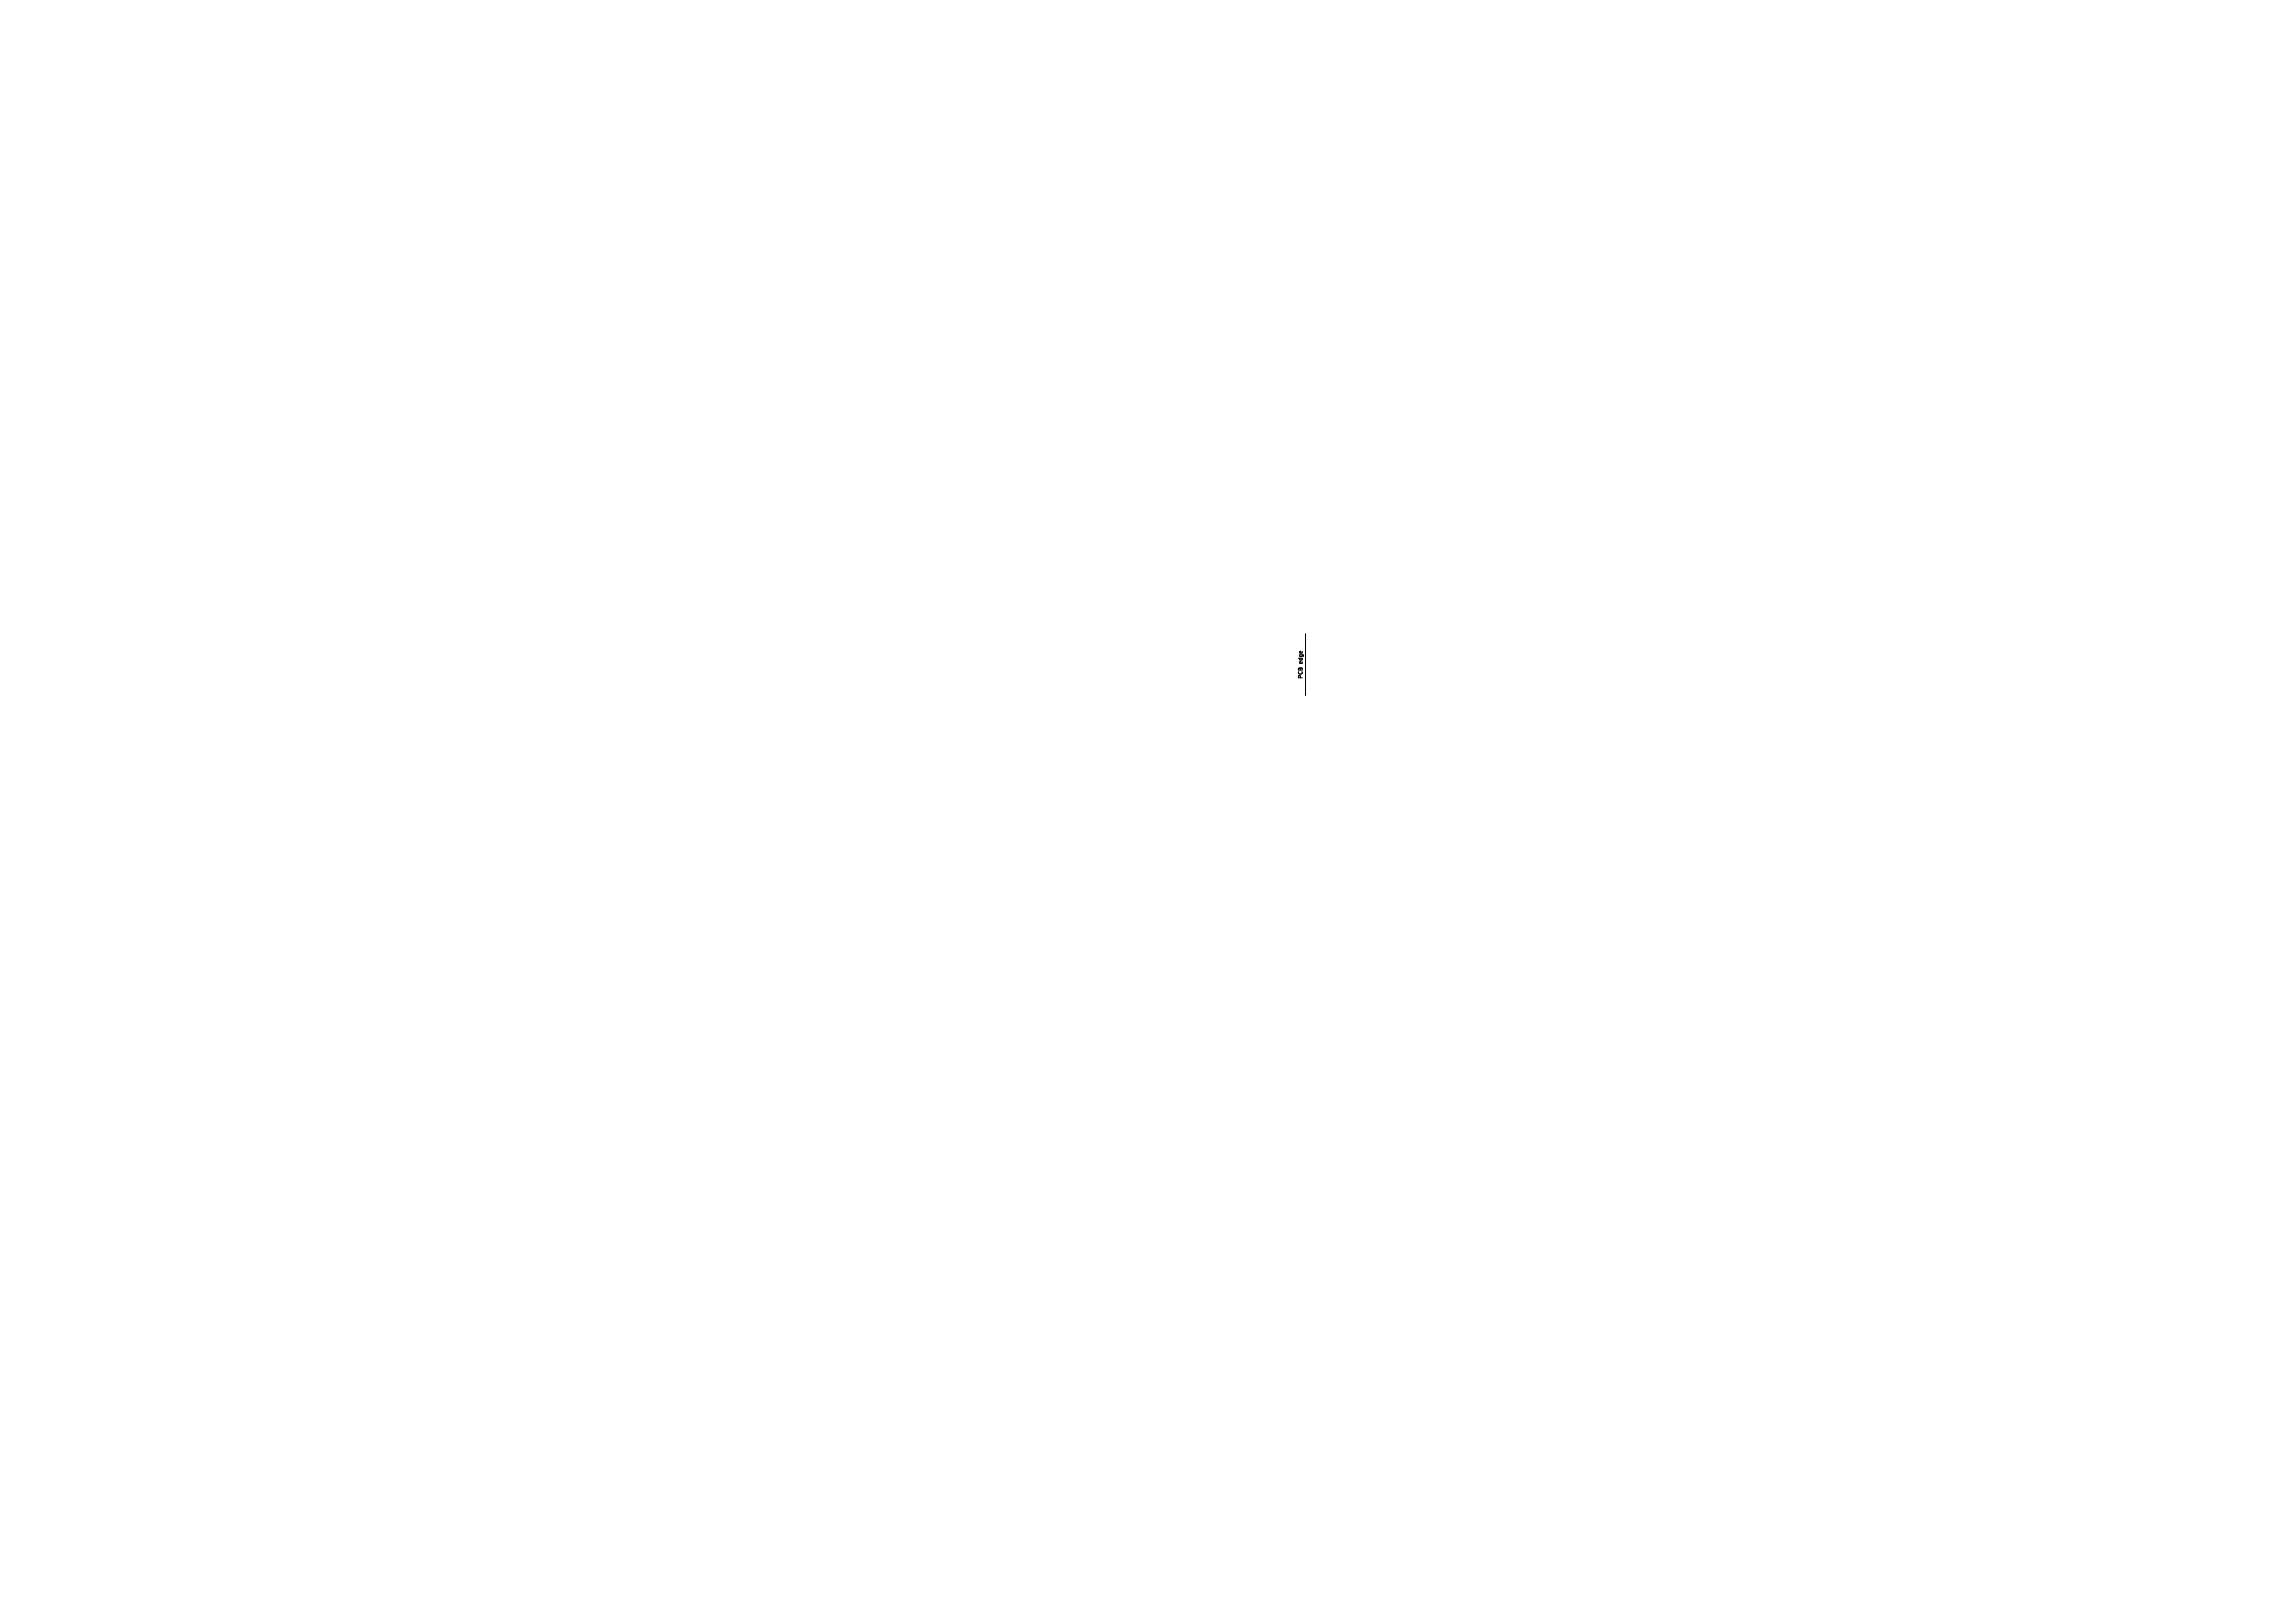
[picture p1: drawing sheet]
<svg xmlns="http://www.w3.org/2000/svg" width="297mm" height="210mm" viewBox="0 0 297 210" stroke-linecap="round" stroke-linejoin="round" font-family="sans-serif">
<defs><g id="words">
<g font-size=".7">
<text x="168.7" y="87.9" transform="rotate(-90 168.7 87.9)">PCB</text>
<text x="168.7" y="85.9" transform="rotate(-90 168.7 85.9)">edge</text>
</g>
</g></defs>
<path d="M168.9 82v8" fill="none" stroke="#000" stroke-width=".13"/>
<use href="#words"/>
</svg>
